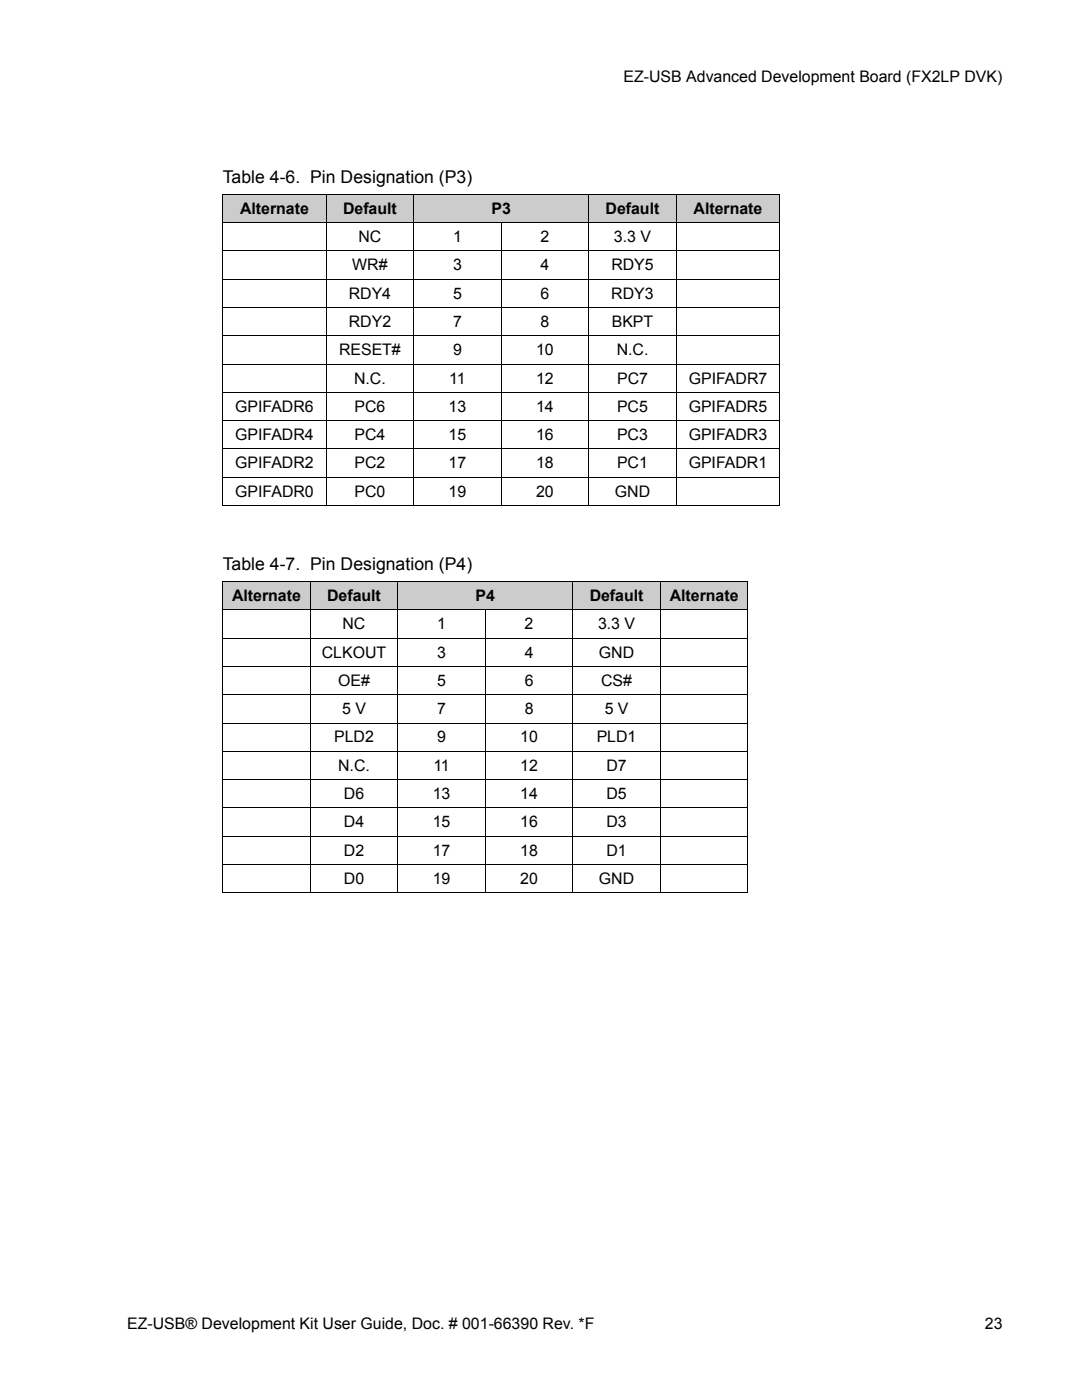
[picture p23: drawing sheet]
<svg xmlns="http://www.w3.org/2000/svg" width="216mm" height="279mm" viewBox="0 0 216 279" stroke-linecap="round" stroke-linejoin="round" font-family="sans-serif">
<defs><g id="words">
<g font-size="3.5">
<text x="44.4" y="36.6">Table 4-6. Pin Designation (P3)</text>
<text x="44.4" y="113.8">Table 4-7. Pin Designation (P4)</text>
</g>
<g font-size="3.2">
<text x="124.4" y="16.3">EZ-USB Advanced Development Board (FX2LP DVK)</text>
<text x="47.9" y="42.7">Alternate</text>
<text x="68.5" y="42.7">Default</text>
<text x="98.1" y="42.7">P3</text>
<text x="120.8" y="42.7">Default</text>
<text x="138.4" y="42.7">Alternate</text>
<text x="70.3" y="54">WR#</text>
<text x="71.5" y="48.3">NC</text>
<text x="90.4" y="48.3">1</text>
<text x="90.4" y="54">3</text>
<text x="107.9" y="48.3">2</text>
<text x="107.9" y="54">4</text>
<text x="122" y="54">RDY5</text>
<text x="122.5" y="48.3">3.3 V</text>
<text x="69.6" y="59.6">RDY4</text>
<text x="90.4" y="59.6">5</text>
<text x="107.9" y="59.6">6</text>
<text x="122" y="59.6">RDY3</text>
<text x="69.6" y="65.3">RDY2</text>
<text x="90.4" y="65.3">7</text>
<text x="107.9" y="65.3">8</text>
<text x="122.1" y="65.3">BKPT</text>
<text x="67.6" y="70.9">RESET#</text>
<text x="90.4" y="70.9">9</text>
<text x="107" y="70.9">10</text>
<text x="123.1" y="70.9">N.C.</text>
<text x="70.7" y="76.6">N.C.</text>
<text x="89.6" y="76.6">11</text>
<text x="107" y="76.6">12</text>
<text x="123.1" y="76.6">PC7</text>
<text x="137.4" y="76.6">GPIFADR7</text>
<text x="46.9" y="82.2">GPIFADR6</text>
<text x="70.7" y="82.2">PC6</text>
<text x="89.5" y="82.2">13</text>
<text x="107" y="82.2">14</text>
<text x="123.1" y="82.2">PC5</text>
<text x="137.4" y="82.2">GPIFADR5</text>
<text x="46.9" y="87.8">GPIFADR4</text>
<text x="70.7" y="87.8">PC4</text>
<text x="89.5" y="87.8">15</text>
<text x="107" y="87.8">16</text>
<text x="123.1" y="87.8">PC3</text>
<text x="137.4" y="87.8">GPIFADR3</text>
<text x="46.9" y="93.5">GPIFADR2</text>
<text x="70.7" y="93.5">PC2</text>
<text x="89.5" y="93.5">17</text>
<text x="107" y="93.5">18</text>
<text x="123.1" y="93.5">PC1</text>
<text x="137.4" y="93.5">GPIFADR1</text>
<text x="46.9" y="99.1">GPIFADR0</text>
<text x="70.7" y="99.1">PC0</text>
<text x="89.5" y="99.1">19</text>
<text x="107" y="99.1">20</text>
<text x="122.7" y="99.1">GND</text>
<text x="46.3" y="120">Alternate</text>
<text x="65.3" y="120">Default</text>
<text x="94.9" y="120">P4</text>
<text x="117.7" y="120">Default</text>
<text x="133.6" y="120">Alternate</text>
<text x="68.3" y="125.6">NC</text>
<text x="87.2" y="125.6">1</text>
<text x="104.7" y="125.6">2</text>
<text x="119.3" y="125.6">3.3 V</text>
<text x="64.2" y="131.2">CLKOUT</text>
<text x="87.2" y="131.2">3</text>
<text x="104.7" y="131.2">4</text>
<text x="119.5" y="131.2">GND</text>
<text x="67.5" y="136.9">OE#</text>
<text x="87.2" y="136.9">5</text>
<text x="104.7" y="136.9">6</text>
<text x="120" y="136.9">CS#</text>
<text x="68.3" y="142.5">5 V</text>
<text x="87.2" y="142.5">7</text>
<text x="104.7" y="142.5">8</text>
<text x="120.7" y="142.5">5 V</text>
<text x="66.7" y="148.2">PLD2</text>
<text x="87.2" y="148.2">9</text>
<text x="103.8" y="148.2">10</text>
<text x="119.1" y="148.2">PLD1</text>
<text x="67.5" y="153.8">N.C.</text>
<text x="86.5" y="153.8">11</text>
<text x="103.8" y="153.8">12</text>
<text x="121" y="153.8">D7</text>
<text x="68.6" y="159.4">D6</text>
<text x="86.3" y="159.4">13</text>
<text x="103.8" y="159.4">14</text>
<text x="121" y="159.4">D5</text>
<text x="68.6" y="165.1">D4</text>
<text x="86.3" y="165.1">15</text>
<text x="103.8" y="165.1">16</text>
<text x="121" y="165.1">D3</text>
<text x="68.6" y="170.8">D2</text>
<text x="86.3" y="170.8">17</text>
<text x="103.8" y="170.8">18</text>
<text x="121" y="170.8">D1</text>
<text x="68.6" y="176.4">D0</text>
<text x="86.3" y="176.4">19</text>
<text x="103.8" y="176.4">20</text>
<text x="119.5" y="176.4">GND</text>
<text x="25.4" y="265.3">EZ-USB® Development Kit User Guide, Doc. # 001-66390 Rev. *F</text>
<text x="196.5" y="265.3">23</text>
</g>
</g></defs>
<g fill="#ccc">
<path d="M44.4 38.8h20.7v5.6h-20.7z"/>
<path d="M65.1 38.8h17.4v5.6h-17.4z"/>
<path d="M82.5 38.8h35v5.6h-35z"/>
<path d="M117.5 38.8h17.4v5.6h-17.4z"/>
<path d="M134.9 38.8h20.7v5.6h-20.7z"/>
<path d="M44.4 116.1h17.5v5.6h-17.5z"/>
<path d="M61.9 116.1h17.5v5.6h-17.5z"/>
<path d="M79.4 116.1h34.9v5.6h-34.9z"/>
<path d="M114.3 116.1h17.5v5.6h-17.5z"/>
<path d="M131.8 116.1h17.4v5.6h-17.4z"/>
</g>
<g fill="none" stroke="#000" stroke-width=".2">
<path d="M44.4 38.8h111.2M44.5 38.8v62.1M65.1 38.8v62.1M82.6 38.8v62.1M117.5 38.8v62.1M134.9 38.8v62.1M155.6 38.8v62.1M44.4 44.5h111.2M44.4 50.1h111.2M44.4 55.7h111.2M100 44.4v56.5M44.4 61.4h111.2"/>
<path d="M44.4 67h111.2M44.4 72.7h111.2M44.4 78.3h111.2M44.4 84h111.2M44.4 89.6h111.2M44.4 95.2h111.2M44.4 100.9h111.2M44.4 116.1h104.9M44.5 116.1v62M61.9 116v62.2M79.4 116v62.2M114.3 116v62.2"/>
<path d="M131.8 116v62.2M149.2 116.1v62M44.4 121.7h104.9M44.4 127.4h104.9M44.4 133h104.9M44.4 138.6h104.9M96.8 121.7v56.5M44.4 144.3h104.9M44.4 149.9h104.9M44.4 155.6h104.9M44.4 161.2h104.9M44.4 166.9h104.9"/>
<path d="M44.4 172.5h104.9M44.4 178.2h104.9"/>
</g>
<use href="#words"/>
</svg>
